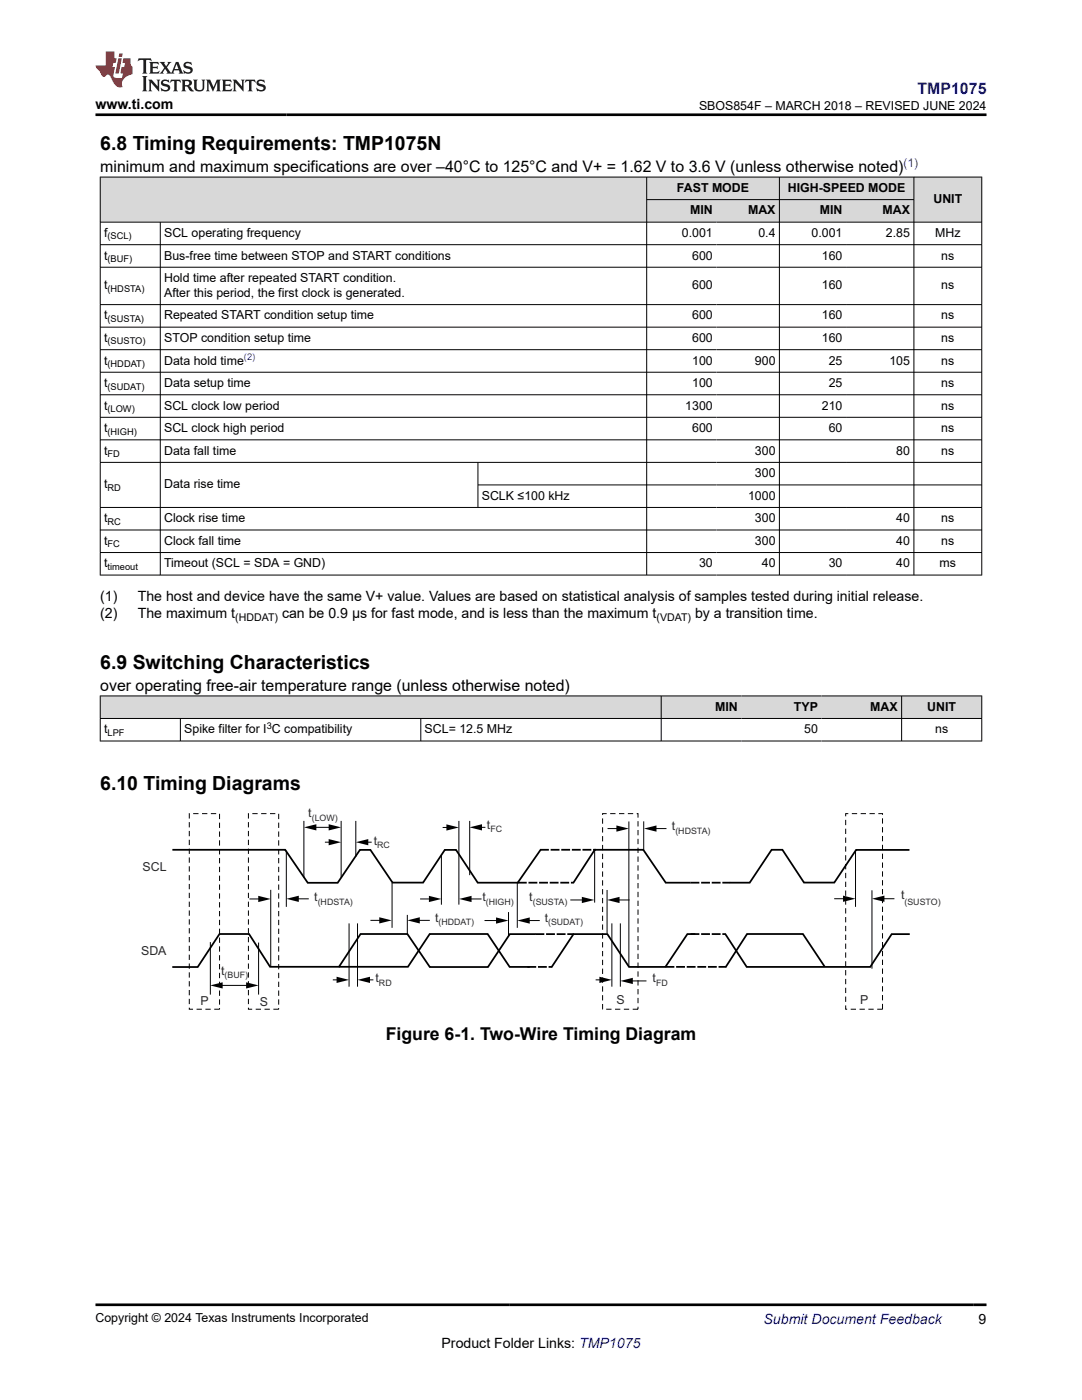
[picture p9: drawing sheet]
<svg xmlns="http://www.w3.org/2000/svg" width="216mm" height="279mm" viewBox="0 0 216 279" stroke-linecap="round" stroke-linejoin="round" font-family="sans-serif">
<defs><g id="words">
<g font-size="3.9">
<text x="20" y="29.9">6.8 Timing Requirements: TMP1075N</text>
<text x="20" y="133.5">6.9 Switching Characteristics</text>
<text x="20" y="157.7">6.10 Timing Diagrams</text>
</g>
<text font-size="3.5" x="77" y="207.5">Figure 6-1. Two-Wire Timing Diagram</text>
<text font-size="3.2" fill="#00f" x="183.1" y="18.7">TMP1075</text>
<g font-size="3.2">
<text x="20" y="34.3">minimum and maximum specifications are over –40°C to 125°C and V+ = 1.62 V to 3.6 V (unless otherwise noted)</text>
<text x="20" y="137.8">over operating free-air temperature range (unless otherwise noted)</text>
</g>
<g font-size="2.8">
<text x="19" y="21.8">www.ti.com</text>
<text x="20" y="119.9">(1)</text>
<text x="27.5" y="119.9">The host and device have the same V+ value. Values are based on statistical analysis of samples tested during initial release.</text>
<text x="20" y="123.3">(2)</text>
<text x="27.5" y="123.3">The maximum t</text>
<text x="56.3" y="123.3">can be 0.9 µs for fast mode, and is less than the maximum t</text>
<text x="138.7" y="123.3">by a transition time.</text>
<text x="88.1" y="269">Product Folder Links: TMP1075</text>
<text x="195.3" y="264.2">9</text>
</g>
<text font-size="2.8" fill="#00f" x="152.4" y="264.2">Submit Document Feedback</text>
<g font-size="2.5">
<text x="139.5" y="21.9">SBOS854F – MARCH 2018 – REVISED JUNE 2024</text>
<text x="135.1" y="38.3">FAST MODE</text>
<text x="157.2" y="38.3">HIGH-SPEED MODE</text>
<text x="186.2" y="40.5">UNIT</text>
<text x="20.8" y="47.3">f</text>
<text x="32.8" y="47.3">SCL operating frequency</text>
<text x="136.1" y="47.3">0.001</text>
<text x="137.7" y="42.8">MIN</text>
<text x="149.3" y="42.8">MAX</text>
<text x="151.3" y="47.3">0.4</text>
<text x="161.9" y="47.3">0.001</text>
<text x="163.6" y="42.8">MIN</text>
<text x="176.1" y="42.8">MAX</text>
<text x="176.8" y="47.3">2.85</text>
<text x="186.6" y="47.3">MHz</text>
<text x="20.8" y="51.8">t</text>
<text x="32.8" y="51.8">Bus-free time between STOP and START conditions</text>
<text x="138.1" y="51.8">600</text>
<text x="164" y="51.8">160</text>
<text x="187.8" y="51.8">ns</text>
<text x="20.8" y="57.8">t</text>
<text x="32.8" y="56.3">Hold time after repeated START condition.</text>
<text x="32.8" y="59.3">After this period, the first clock is generated.</text>
<text x="138.1" y="57.8">600</text>
<text x="164" y="57.8">160</text>
<text x="187.8" y="57.8">ns</text>
<text x="20.8" y="63.8">t</text>
<text x="32.8" y="63.8">Repeated START condition setup time</text>
<text x="138.1" y="63.8">600</text>
<text x="164" y="63.8">160</text>
<text x="187.8" y="63.8">ns</text>
<text x="20.8" y="68.3">t</text>
<text x="32.8" y="68.3">STOP condition setup time</text>
<text x="138.1" y="68.3">600</text>
<text x="164" y="68.3">160</text>
<text x="187.8" y="68.3">ns</text>
<text x="20.8" y="72.7">t</text>
<text x="20.8" y="77.2">t</text>
<text x="32.8" y="72.7">Data hold time</text>
<text x="32.8" y="77.2">Data setup time</text>
<text x="138.1" y="72.7">100</text>
<text x="138.1" y="77.2">100</text>
<text x="150.6" y="72.7">900</text>
<text x="165.4" y="72.7">25</text>
<text x="165.4" y="77.2">25</text>
<text x="177.5" y="72.7">105</text>
<text x="187.8" y="72.7">ns</text>
<text x="187.8" y="77.2">ns</text>
<text x="20.8" y="81.7">t</text>
<text x="32.8" y="81.7">SCL clock low period</text>
<text x="136.7" y="81.7">1300</text>
<text x="164" y="81.7">210</text>
<text x="187.8" y="81.7">ns</text>
<text x="20.8" y="86.2">t</text>
<text x="32.8" y="86.2">SCL clock high period</text>
<text x="138.1" y="86.2">600</text>
<text x="165.4" y="86.2">60</text>
<text x="187.8" y="86.2">ns</text>
<text x="20.8" y="90.7">t</text>
<text x="32.8" y="90.7">Data fall time</text>
<text x="150.6" y="90.7">300</text>
<text x="150.6" y="95.2">300</text>
<text x="178.8" y="90.7">80</text>
<text x="187.8" y="90.7">ns</text>
<text x="20.8" y="97.5">t</text>
<text x="32.8" y="97.5">Data rise time</text>
<text x="96.1" y="99.7">SCLK ≤100 kHz</text>
<text x="149.3" y="99.7">1000</text>
<text x="20.8" y="104.2">t</text>
<text x="32.8" y="104.2">Clock rise time</text>
<text x="150.6" y="104.2">300</text>
<text x="178.8" y="104.2">40</text>
<text x="187.8" y="104.2">ns</text>
<text x="20.8" y="108.7">t</text>
<text x="20.8" y="113.2">t</text>
<text x="32.8" y="108.7">Clock fall time</text>
<text x="32.8" y="113.2">Timeout (SCL = SDA = GND)</text>
<text x="139.5" y="113.2">30</text>
<text x="150.6" y="108.7">300</text>
<text x="152" y="113.2">40</text>
<text x="165.4" y="113.2">30</text>
<text x="178.8" y="108.7">40</text>
<text x="178.8" y="113.2">40</text>
<text x="187.5" y="113.2">ms</text>
<text x="187.8" y="108.7">ns</text>
<text x="142.7" y="141.8">MIN</text>
<text x="158.4" y="141.8">TYP</text>
<text x="173.7" y="141.8">MAX</text>
<text x="185" y="141.8">UNIT</text>
<text x="20.8" y="146.3">t</text>
<text x="36.8" y="146.3">Spike filter for I C compatibility</text>
<text x="84.7" y="146.3">SCL= 12.5 MHz</text>
<text x="160.5" y="146.3">50</text>
<text x="186.6" y="146.3">ns</text>
<text x="19" y="263.9">Copyright © 2024 Texas Instruments Incorporated</text>
</g>
<g font-size="2.5" fill="#2b292a">
<text x="61.5" y="163.1">t</text>
<text x="97.2" y="165.4">t</text>
<text x="134.1" y="165.7">t</text>
<text x="28.4" y="173.7">SCL</text>
<text x="74.6" y="168.6">t</text>
<text x="62.7" y="179.9">t</text>
<text x="96.2" y="179.9">t</text>
<text x="105.6" y="179.9">t</text>
<text x="179.8" y="179.5">t</text>
<text x="86.8" y="184">t</text>
<text x="28.2" y="190.6">SDA</text>
<text x="44.1" y="194.5">t</text>
<text x="74.9" y="196">t</text>
<text x="130.2" y="196">t</text>
<text x="40" y="200.7">P</text>
<text x="51.8" y="200.7">S</text>
<text x="123" y="200.3">S</text>
<text x="171.6" y="200.3">P</text>
</g>
<text font-size="2.4" fill="#00f" x="180.3" y="33.2">(1)</text>
<text font-size="2.4" fill="#2b292a" x="108.7" y="184">t</text>
<g font-size="2.1">
<text x="46.9" y="123.9">(HDDAT)</text>
<text x="131" y="123.9">(VDAT)</text>
</g>
<g font-size="1.9">
<text x="21.5" y="47.8">(SCL)</text>
<text x="21.5" y="52.3">(BUF)</text>
<text x="21.5" y="58.3">(HDSTA)</text>
<text x="21.5" y="64.2">(SUSTA)</text>
<text x="21.5" y="68.7">(SUSTO)</text>
<text x="21.5" y="73.2">(HDDAT)</text>
<text x="21.5" y="77.7">(SUDAT)</text>
<text x="21.5" y="82.2">(LOW)</text>
<text x="21.5" y="86.7">(HIGH)</text>
<text x="21.5" y="91.2">FD</text>
<text x="21.5" y="98">RD</text>
<text x="21.5" y="104.7">RC</text>
<text x="21.5" y="109.2">FC</text>
<text x="21.5" y="113.7">timeout</text>
<text x="21.5" y="146.8">LPF</text>
<text x="53.2" y="145.5">3</text>
</g>
<text font-size="1.9" fill="#00f" x="48.7" y="71.9">(2)</text>
<g font-size="1.8" fill="#2b292a">
<text x="62.2" y="163.8">(LOW)</text>
<text x="97.9" y="166.1">FC</text>
<text x="134.8" y="166.4">(HDSTA)</text>
<text x="75.3" y="169.3">RC</text>
<text x="63.4" y="180.6">(HDSTA)</text>
<text x="87.5" y="184.7">(HDDAT)</text>
<text x="96.9" y="180.6">(HIGH)</text>
<text x="106.3" y="180.6">(SUSTA)</text>
<text x="109.4" y="184.7">(SUDAT)</text>
<text x="180.5" y="180.5">(SUSTO)</text>
<text x="44.8" y="195.2">(BUF)</text>
<text x="75.6" y="196.8">RD</text>
<text x="130.9" y="196.8">FD</text>
</g>
</g></defs>
<g fill="#d8d8d8">
<path d="M20 35.3h175.9v4.5h-175.9z" fill-rule="evenodd"/>
<path d="M20.1 35.4h108.9v8.9h-108.9z" fill-rule="evenodd"/>
<path d="M129.1 35.4h26.4v4.4h-26.4z" fill-rule="evenodd"/>
<path d="M155.6 35.4h26.7v4.4h-26.7z" fill-rule="evenodd"/>
<path d="M182.4 35.4h13.4v8.9h-13.4z" fill-rule="evenodd"/>
<path d="M129.1 39.9h13.8v4.4h-13.8z" fill-rule="evenodd"/>
<path d="M142.9 39.9h12.6v4.4h-12.6z" fill-rule="evenodd"/>
<path d="M155.6 39.9h13.2v4.4h-13.2z" fill-rule="evenodd"/>
<path d="M168.8 39.9h13.5v4.4h-13.5z" fill-rule="evenodd"/>
</g>
<g fill="none" stroke="#000" stroke-width=".2">
<path d="M19.9 35.3h176.1M20 35.3v79.5M129 35.3v79.5M129 39.8h53.4M155.5 35.3v79.5M182.4 35.3v79.5M195.9 35.3v79.5M19.9 44.3h176.1M19.9 48.8h176.1M19.9 53.3h176.1M32 44.3v70.5M19.9 60.8h176.1"/>
<path d="M19.9 65.3h176.1M19.9 69.8h176.1M19.9 74.3h176.1M19.9 78.8h176.1M19.9 83.3h176.1M19.9 87.8h176.1M19.9 92.3h176.1M95.4 92.3v9M95.4 96.8h100.6M19.9 101.3h176.1M19.9 105.8h176.1M19.9 110.3h176.1"/>
<path d="M19.9 114.8h176.1"/>
</g>
<g fill="#d8d8d8">
<path d="M20 138.9h175.9v4.5h-175.9z" fill-rule="evenodd"/>
<path d="M20.1 139h111.8v4.3h-111.8z" fill-rule="evenodd"/>
<path d="M132 139h15.9v4.3h-15.9z" fill-rule="evenodd"/>
<path d="M147.9 139h16v4.3h-16z" fill-rule="evenodd"/>
<path d="M163.9 139h15.9v4.3h-15.9z" fill-rule="evenodd"/>
<path d="M180 139h15.8v4.3h-15.8z" fill-rule="evenodd"/>
</g>
<g fill="none" stroke="#000" stroke-width=".2">
<path d="M19.9 138.9h176.1M20 138.8v9.1M131.9 138.8v9.1M179.9 138.8v9.1M195.9 138.8v9.1M19.9 143.4h176.1M19.9 147.9h176.1M36 143.4v4.5M84 143.4v4.5M49.8 179.4h2.7M54 177.6v15.3M57.1 169.8v11.2"/>
<path d="M58.7 179.4h2.9M60.6 163.8v11.3M62.2 165.1h4.3M64.8 168.1h1.7M68.1 163.8v11.4M71 163.8v7.2M72.5 168.1h1.7M78.2 176.2v9M83.8 179.4h2.7M88.1 170.5v10.1M88.3 165.1h1.7M91.6 163.8v16.7"/>
<path d="M93.1 179.4h3M93.7 163.8v10.9M95.2 165.1h1.7M103.2 176.2v9M113.8 179.6h3.2M118.7 169.7v10.4M121.1 177.6v8.7M121.2 165.4h2.7M122.7 179.6h2.9M125.5 163.9v28.9M128.4 163.9v5.7M130 165.4h3"/>
<path d="M166.5 179.4h2.7M170.7 169.8v11.2M174 177.7v15.6M175.5 179.4h3M42 188v10.5M43.5 196.7h6.6M51.6 188.1v10.4M66.4 195.6h1.7M69.6 184.3v12.6M71.3 184.3v12.6M72.9 195.6h1.6M73.9 183.7h2.7"/>
<path d="M81.3 182.6v3.8M82.8 183.7h3M96.7 183.7h3.2M101.5 182v4.8M104.8 183.7h2.9M118.9 195.6h1.7M122.1 184.3v12.6M123.8 184.3v12.6M129 195.8h-3.7"/>
</g>
<path d="M37.8 162.4h6v39h-6zM49.6 162.4h6v39h-6zM120.2 162.4h7.1v39h-7.1zM168.7 162.4h7.4v39h-7.4z" fill="none" stroke="#000" stroke-width=".2" stroke-dasharray="1.1 .7" stroke-linecap="butt"/>
<path d="M107.9 169.5l-4.6 6.7h-8l-4.3-6.6h-2.2l-4.4 6.5h-6.1l-4.4-6.5h-2.1l-4.4 6.6h-6l-4.5-6.6h-22.5M137.8 176.2h-5l-4.4-6.6h-9.7l-4.3 6.6M181.5 169.6h-10.7l-4.3 6.5h-6.1l-4.3-6.5h-2.1l-4.4 6.6h-4M105.7 193h-4l-4.4-6.6h-11.6l-4.3 6.5h-27.5l-4.2-6.5h-5.9l-4.4 6.6h-5M106.9 186.4h-5.2l-4.3 6.6h-11.6l-4.5-6.6h-9.4l-4.3 6.6M138.7 186.4h-1.5l-4.4 6.6h-7.3l-4.3-6.6h-6.8l-4.4 6.7M144.7 186.4l4.3 6.6h24.6l4.3-6.6h3.6M164.6 192.9l-4.4-6.5h-11.1l-4.3 6.6" fill="none" stroke="#000" stroke-width=".35"/>
<path d="M103.3 176.2h11.2M107.8 169.6h11.1M137.8 176.2h7.9M105.2 193h5M106.9 186.4h7.6M132.8 193h12.1M137.8 186.4h7" fill="none" stroke="#000" stroke-width=".35" stroke-dasharray="1.8 .4" stroke-linecap="butt"/>
<g fill="#000">
<path d="M51.5 178.8l2.5 .6-2.5 .6zM60.6 165.1l2.5-.6v1.2zM65.6 164.5l2.5 .6-2.5 .6zM65.6 167.5l2.5 .6-2.5 .6zM71 168.1l2.5-.6v1.2zM85.6 178.8l2.5 .6-2.5 .6zM89.1 164.5l2.5 .6-2.5 .7zM93.7 165.1l2.5-.6v1.2zM116.1 179l2.5 .6-2.5 .6zM123 164.7l2.5 .7-2.5 .6zM128.5 165.4l2.5-.7v1.3zM168.2 178.7l2.5 .7-2.5 .6z"/>
<path d="M174 179.4l2.5-.7v1.3zM41.9 196.7l2.5-.7v1.3zM49.1 196l2.5 .7-2.5 .6zM57.1 179.4l2.5-.6v1.2zM67.2 194.9l2.5 .7-2.5 .6zM71.3 195.6l2.5-.7v1.3zM75.7 183.1l2.5 .6-2.5 .6zM81.3 183.7l2.5-.6v1.2zM91.6 179.4l2.5-.6v1.2zM99 183.1l2.5 .6-2.5 .6zM103.2 183.7l2.5-.6v1.2zM119.6 194.9l2.5 .7-2.5 .6z"/>
<path d="M121.1 179.6l2.5-.6v1.2zM123.8 195.8l2.5-.7v1.3z"/>
</g>
<path d="M27.7 11.6l-.2 .6 .5-.2h.6v.1v2.2l-.2 .4h1l-.2-.4v-2.2v-.1h.5l.5 .2-.1-.6zM29.8 12.4l.2 .3v1.6l-.2 .4h1.9l.1-.6a1.08 1.08 0 0 1-1.3 .2v-.7h.6l.4 .2v-.7l-.4 .2h-.6v-.5l.2-.2a1 1 0 0 1 1 .3l-.1-.5zM31.8 12.4l1 1.1-1 1.2h.9l-.2-.2 .4-.8 .5 .8-.2 .2h1.6l-.2-.2 .1-.5h1l.1 .5-.1 .2h.9l-.2-.4-.8-1.9h-.5l-1 2.1-.8-1.1 .9-1h-.8l.2 .2-.5 .6-.3-.6 .1-.2zM35.2 12.8l.4 1h-.8zM36.8 12.5a.65 .65 0 0 0-.2 .7 .65 .65 0 0 0 .6 .5l.7 .1 .1 .3a.79 .79 0 0 1-.7 .4 .79 .79 0 0 1-.7-.5l.1 .7 .2-.1a.93 .93 0 0 0 1.1 0 .93 .93 0 0 0 .4-.9 1.46 1.46 0 0 0-1.2-.6l-.1-.3a1.09 1.09 0 0 1 1.2 .2l-.2-.6-.1 .1-.6-.2zM28.4 15.2l.2 .4v2.2l-.2 .4h1l-.2-.4v-2.2l.2-.4zM29.6 15.9l.2 .4v1.5l-.2 .4h.8l-.3-.4v-1.3l1.7 1.8v-2l.2-.4h-.8l.2 .2 .1 1.1-1.2-1.3zM32.3 16a.65 .65 0 0 0-.2 .8 .65 .65 0 0 0 .7 .4l.6 .2 .1 .2a.79 .79 0 0 1-.7 .4 .79 .79 0 0 1-.7-.5l.1 .7 .2-.1a.93 .93 0 0 0 1.1 .1 .93 .93 0 0 0 .4-1 1.46 1.46 0 0 0-1.2-.5l-.1-.4a1.09 1.09 0 0 1 1.2 .2l-.2-.6-.1 .1-.6-.1zM34.1 15.9l-.1 .6a.63 .63 0 0 1 .7-.3l.1 1.6-.3 .4h1l-.2-.4v-1.6a.66 .66 0 0 1 .8 .3l-.1-.6zM36.2 15.9l.2 .4v1.5l-.2 .4h.9l-.2-.2v-.7h.5l.1 .2a.79 .79 0 0 0 1.2 .6l-1-.9a.61 .61 0 0 0 .6-.6 .61 .61 0 0 0-.5-.7zM36.9 16.2h.2a.47 .47 0 0 1 .5 .1 .47 .47 0 0 1 .1 .5l-.2 .1-.6 .1zM38.5 15.9l.2 .2a2.27 2.27 0 0 0 .4 2 1.04 1.04 0 0 0 1.7-.7v-1.3l.2-.2h-.8l.2 .4v1.1a.6 .6 0 0 1-.6 .6 .6 .6 0 0 1-.6-.6v-1.1l.3-.4zM41.1 15.9l.2 .4v1.5l-.2 .4h.7l-.2-.4v-1.4l.9 1.9 .8-1.9v1.4l-.2 .4h1l-.3-.4v-1.5l.3-.4h-.8l-.7 1.5-.7-1.5zM44.3 15.9l.2 .4v1.5l-.2 .4h1.9l.1-.6a1.09 1.09 0 0 1-1.3 .2v-.7h.6l.4 .2v-.6l-.4 .2h-.6v-.6l.2-.1a1.01 1.01 0 0 1 1 .3l-.1-.6zM46.4 15.9l.3 .4v1.5l-.3 .4h.8l-.2-.4v-1.3l1.6 1.8v-2l.2-.4h-.7l.2 .2v1.1l-1.2-1.3zM49 15.9l-.1 .6a.63 .63 0 0 1 .8-.3v1.6l-.3 .4h1l-.2-.4v-1.6a.66 .66 0 0 1 .8 .3l-.1-.6zM51.4 16a.65 .65 0 0 0-.2 .8 .65 .65 0 0 0 .6 .4l.6 .2 .2 .2a.79 .79 0 0 1-.8 .4 .79 .79 0 0 1-.6-.5l.1 .7 .2-.1a.93 .93 0 0 0 1 .1 .93 .93 0 0 0 .5-1 1.46 1.46 0 0 0-1.3-.5l-.1-.4a1.09 1.09 0 0 1 1.3 .2l-.2-.6-.2 .1-.5-.1z" fill="#231f20"/>
<path d="M21.1 10.3v2.7h-2.1l.1 .4 .9 1a.95 .95 0 0 0 .9 .9 .59 .59 0 0 1 .6-.4 .59 .59 0 0 1 .5 .3l.4 .8a1.59 1.59 0 0 0 2.1 1.4 1.61 1.61 0 0 1 1-2.3l1-.3-.1-1.5a1.59 1.59 0 0 1-.4-1.7h-1.4l-.2 .9h.5l-.1 .9h-.5l-.2 .9v.3l.4 .1-.2 .9h-.6a.73 .73 0 0 1-1.1-.7l.3-1.5h-.5l.2-.9h.5l.2-.9h-.5v-1.3zM23.6 11.6l-.6 3.1h.7l.6-3.1zM23.8 10.7l-.1 .6h.7l.1-.6z" fill="#ed1c24"/>
<path d="M19 22.9h177.8M19 260.4h177.8" fill="none" stroke="#000" stroke-width=".53"/>
<use href="#words"/>
</svg>
